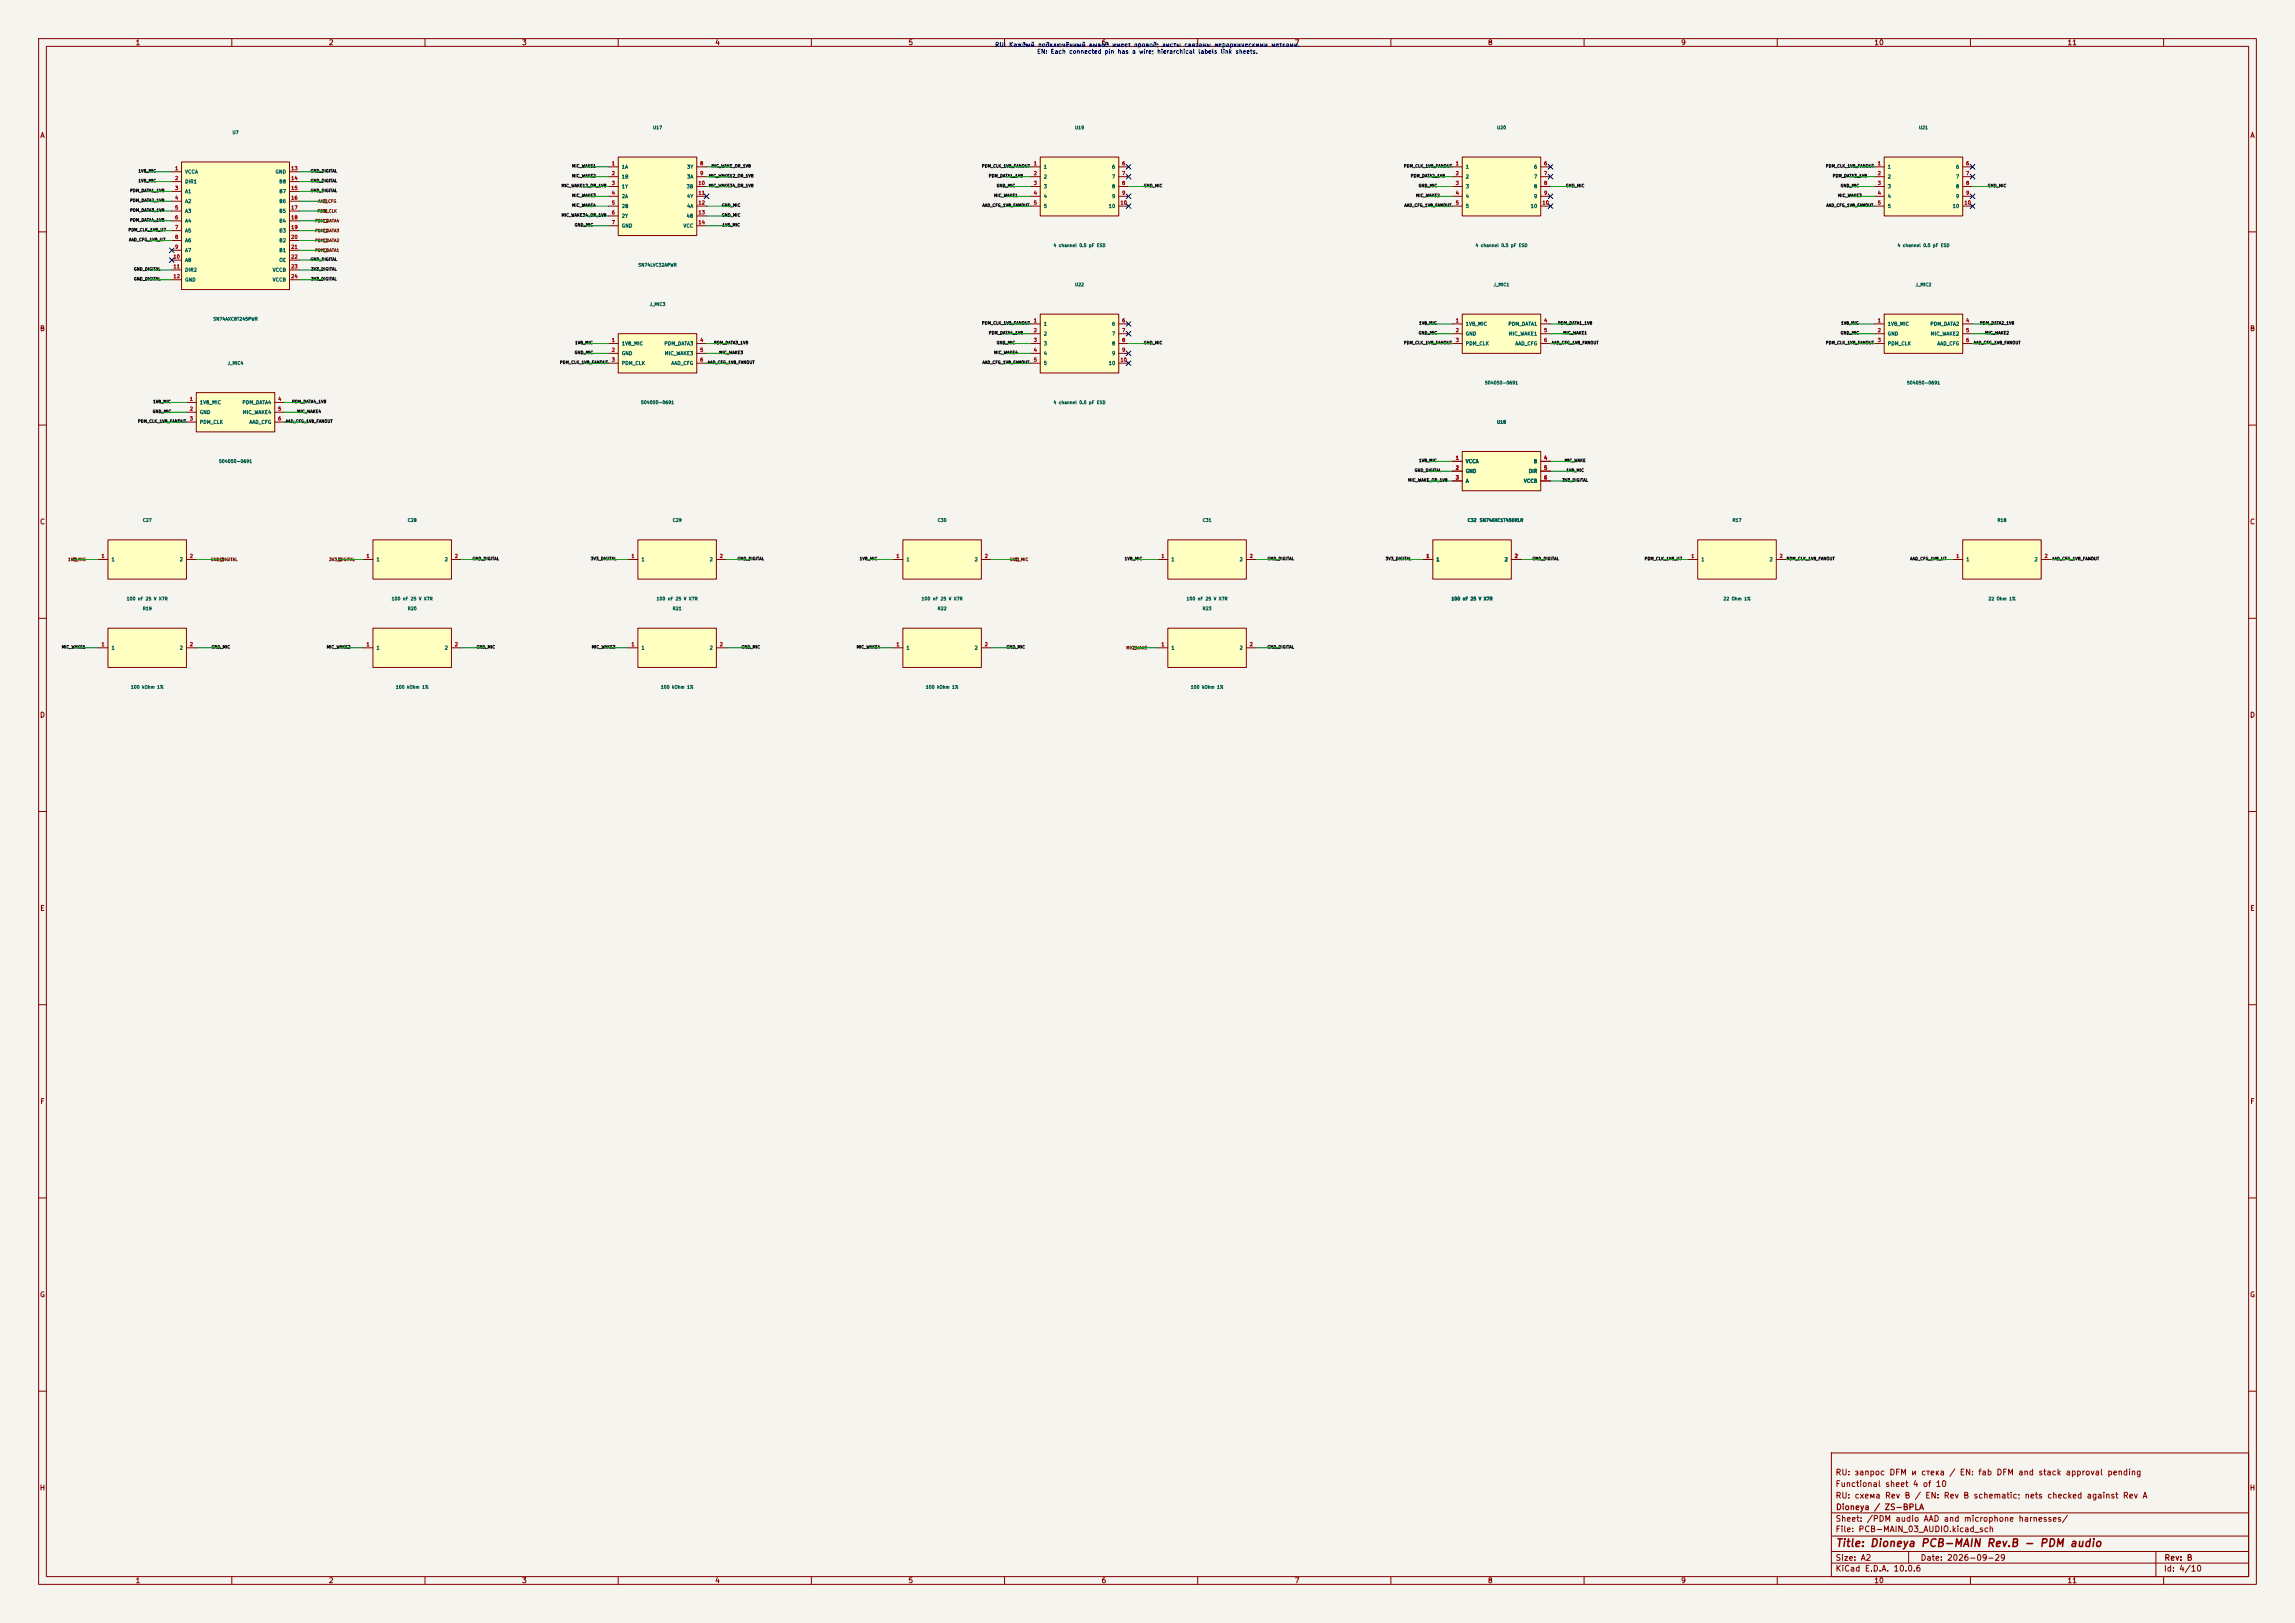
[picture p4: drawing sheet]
<svg xmlns="http://www.w3.org/2000/svg" width="594mm" height="420mm" viewBox="0 0 594 420" stroke-linecap="round" stroke-linejoin="round" font-family="sans-serif">
<defs><g id="words">
<text font-size="2" fill="#840000" x="475" y="400.8">Title: Dioneya PCB-MAIN Rev.B - PDM audio</text>
<g font-size="1.5" fill="#840000">
<text x="475" y="382.1">RU: запрос DFM и стека / EN: fab DFM and stack approval pending</text>
<text x="475" y="388.1">RU: схема Rev B / EN: Rev B schematic; nets checked against Rev A</text>
<text x="475" y="385.1">Functional sheet 4 of 10</text>
<text x="475" y="394.1">Sheet: /PDM audio AAD and microphone harnesses/</text>
<text x="475.1" y="391.1">Dioneya / ZS-BPLA</text>
<text x="475" y="396.8">File: PCB-MAIN_03_AUDIO.kicad_sch</text>
<text x="475" y="407">KiCad E.D.A. 10.0.6</text>
<text x="475" y="404.2">Size: A2</text>
<text x="497" y="404.2">Date: 2026-09-29</text>
<text x="560" y="407">Id: 4/10</text>
<text x="560.1" y="404.2">Rev: B</text>
</g>
<g font-size="1.3" fill="#840000">
<text x="35" y="12">1</text>
<text x="85" y="12">2</text>
<text x="135" y="12">3</text>
<text x="185" y="12">4</text>
<text x="235" y="12">5</text>
<text x="285" y="12">6</text>
<text x="335" y="12">7</text>
<text x="385" y="12">8</text>
<text x="435" y="12">9</text>
<text x="485" y="12">10</text>
<text x="535" y="12">11</text>
<text x="10.3" y="36">A</text>
<text x="582.3" y="36">A</text>
<text x="10.2" y="86">B</text>
<text x="582.2" y="86">B</text>
<text x="10.2" y="136">C</text>
<text x="582.2" y="136">C</text>
<text x="10.2" y="186">D</text>
<text x="582.2" y="186">D</text>
<text x="10.3" y="236">E</text>
<text x="582.3" y="236">E</text>
<text x="10.3" y="286">F</text>
<text x="582.3" y="286">F</text>
<text x="10.2" y="336">G</text>
<text x="582.2" y="336">G</text>
<text x="10.2" y="386">H</text>
<text x="582.2" y="386">H</text>
<text x="35" y="410">1</text>
<text x="85" y="410">2</text>
<text x="135" y="410">3</text>
<text x="185" y="410">4</text>
<text x="235" y="410">5</text>
<text x="285" y="410">6</text>
<text x="335" y="410">7</text>
<text x="385" y="410">8</text>
<text x="435" y="410">9</text>
<text x="485" y="410">10</text>
<text x="535" y="410">11</text>
</g>
<g font-size="1.1" fill="#0000c2">
<text x="257.4" y="12.4">RU: Каждый подключённый вывод имеет провод; листы связаны иерархическими метками.</text>
<text x="268.3" y="14.2">EN: Each connected pin has a wire; hierarchical labels link sheets.</text>
</g>
<g font-size=".9" fill="#a90000">
<text x="45.2" y="44.2">1</text>
<text x="45.2" y="46.8">2</text>
<text x="75.3" y="44.2">13</text>
<text x="75.3" y="46.8">14</text>
<text x="158.2" y="43">1</text>
<text x="158.2" y="45.5">2</text>
<text x="181.1" y="43">8</text>
<text x="181.1" y="45.5">9</text>
<text x="267.5" y="43">1</text>
<text x="267.5" y="45.5">2</text>
<text x="290.3" y="43">6</text>
<text x="290.3" y="45.5">7</text>
<text x="376.7" y="43">1</text>
<text x="376.7" y="45.5">2</text>
<text x="399.5" y="43">6</text>
<text x="399.5" y="45.5">7</text>
<text x="485.9" y="43">1</text>
<text x="485.9" y="45.5">2</text>
<text x="508.8" y="43">6</text>
<text x="508.8" y="45.5">7</text>
<text x="45.2" y="49.3">3</text>
<text x="45.2" y="51.9">4</text>
<text x="75.3" y="49.3">15</text>
<text x="75.3" y="51.9">16</text>
<text x="158.2" y="48.1">3</text>
<text x="158.2" y="50.6">4</text>
<text x="158.2" y="53.1">5</text>
<text x="180.7" y="48.1">10</text>
<text x="180.7" y="50.6">11</text>
<text x="180.7" y="53.1">12</text>
<text x="267.5" y="48.1">3</text>
<text x="267.5" y="50.6">4</text>
<text x="267.5" y="53.1">5</text>
<text x="289.9" y="53.1">10</text>
<text x="290.3" y="48.1">8</text>
<text x="290.3" y="50.6">9</text>
<text x="376.7" y="48.1">3</text>
<text x="376.7" y="50.6">4</text>
<text x="376.7" y="53.1">5</text>
<text x="399.1" y="53.1">10</text>
<text x="399.5" y="48.1">8</text>
<text x="399.5" y="50.6">9</text>
<text x="485.9" y="48.1">3</text>
<text x="485.9" y="50.6">4</text>
<text x="485.9" y="53.1">5</text>
<text x="508.3" y="53.1">10</text>
<text x="508.8" y="48.1">8</text>
<text x="508.8" y="50.6">9</text>
<text x="45.2" y="54.4">5</text>
<text x="45.2" y="56.9">6</text>
<text x="45.2" y="59.5">7</text>
<text x="75.3" y="54.4">17</text>
<text x="75.3" y="56.9">18</text>
<text x="75.3" y="59.5">19</text>
<text x="158.2" y="55.7">6</text>
<text x="158.2" y="58.2">7</text>
<text x="180.7" y="55.7">13</text>
<text x="180.7" y="58.2">14</text>
<text x="45.2" y="62">8</text>
<text x="45.2" y="64.6">9</text>
<text x="75.3" y="62">20</text>
<text x="75.3" y="64.6">21</text>
<text x="44.8" y="67.1">10</text>
<text x="44.8" y="69.6">11</text>
<text x="75.3" y="67.1">22</text>
<text x="75.3" y="69.6">23</text>
<text x="44.8" y="72.2">12</text>
<text x="75.3" y="72.2">24</text>
<text x="267.5" y="83.6">1</text>
<text x="290.3" y="83.6">6</text>
<text x="376.7" y="83.6">1</text>
<text x="399.5" y="83.6">4</text>
<text x="485.9" y="83.6">1</text>
<text x="508.8" y="83.6">4</text>
<text x="158.2" y="88.7">1</text>
<text x="181.1" y="88.7">4</text>
<text x="267.5" y="86.2">2</text>
<text x="267.5" y="88.7">3</text>
<text x="290.3" y="86.2">7</text>
<text x="290.3" y="88.7">8</text>
<text x="376.7" y="86.2">2</text>
<text x="376.7" y="88.7">3</text>
<text x="399.5" y="86.2">5</text>
<text x="399.5" y="88.7">6</text>
<text x="485.9" y="86.2">2</text>
<text x="485.9" y="88.7">3</text>
<text x="508.8" y="86.2">5</text>
<text x="508.8" y="88.7">6</text>
<text x="158.2" y="91.2">2</text>
<text x="158.2" y="93.8">3</text>
<text x="181.1" y="91.2">5</text>
<text x="181.1" y="93.8">6</text>
<text x="267.5" y="91.2">4</text>
<text x="267.5" y="93.8">5</text>
<text x="289.9" y="93.8">10</text>
<text x="290.3" y="91.2">9</text>
<text x="49" y="103.9">1</text>
<text x="49" y="106.5">2</text>
<text x="71.9" y="103.9">4</text>
<text x="71.9" y="106.5">5</text>
<text x="49" y="109">3</text>
<text x="71.9" y="109">6</text>
<text x="376.7" y="119.2">1</text>
<text x="399.5" y="119.2">4</text>
<text x="376.7" y="121.7">2</text>
<text x="376.7" y="124.3">3</text>
<text x="399.5" y="121.7">5</text>
<text x="399.5" y="124.3">6</text>
<text x="26.2" y="144.6">1</text>
<text x="49" y="144.6">2</text>
<text x="94.7" y="144.6">1</text>
<text x="117.6" y="144.6">2</text>
<text x="163.3" y="144.6">1</text>
<text x="186.2" y="144.6">2</text>
<text x="231.9" y="144.6">1</text>
<text x="254.8" y="144.6">2</text>
<text x="300.5" y="144.6">1</text>
<text x="323.3" y="144.6">2</text>
<text x="369.1" y="144.6">1</text>
<text x="391.9" y="144.6">2</text>
<text x="437.6" y="144.6">1</text>
<text x="460.5" y="144.6">2</text>
<text x="506.2" y="144.6">1</text>
<text x="529.1" y="144.6">2</text>
<text x="26.2" y="167.4">1</text>
<text x="49" y="167.4">2</text>
<text x="94.7" y="167.4">1</text>
<text x="117.6" y="167.4">2</text>
<text x="163.3" y="167.4">1</text>
<text x="186.2" y="167.4">2</text>
<text x="231.9" y="167.4">1</text>
<text x="254.8" y="167.4">2</text>
<text x="300.5" y="167.4">1</text>
<text x="323.3" y="167.4">2</text>
</g>
<g font-size=".9" fill="#006464">
<text x="47.8" y="45.1">VCCA</text>
<text x="47.8" y="47.7">DIR1</text>
<text x="71.2" y="45.1">GND</text>
<text x="72.2" y="47.7">B8</text>
<text x="160.8" y="43.9">1A</text>
<text x="160.8" y="46.4">1B</text>
<text x="177.7" y="43.9">3Y</text>
<text x="177.7" y="46.4">3A</text>
<text x="270.1" y="43.9">1</text>
<text x="270.1" y="46.4">2</text>
<text x="287.7" y="43.9">6</text>
<text x="287.7" y="46.4">7</text>
<text x="379.3" y="43.9">1</text>
<text x="379.3" y="46.4">2</text>
<text x="396.9" y="43.9">6</text>
<text x="396.9" y="46.4">7</text>
<text x="488.5" y="43.9">1</text>
<text x="488.5" y="46.4">2</text>
<text x="506.2" y="43.9">6</text>
<text x="506.2" y="46.4">7</text>
<text x="47.8" y="50.2">A1</text>
<text x="47.8" y="52.8">A2</text>
<text x="72.2" y="50.2">B7</text>
<text x="72.2" y="52.8">B6</text>
<text x="160.8" y="48.9">1Y</text>
<text x="160.8" y="51.5">2A</text>
<text x="177.6" y="48.9">3B</text>
<text x="177.7" y="51.5">4Y</text>
<text x="270.1" y="48.9">3</text>
<text x="270.1" y="51.5">4</text>
<text x="287.7" y="48.9">8</text>
<text x="287.7" y="51.5">9</text>
<text x="379.3" y="48.9">3</text>
<text x="379.3" y="51.5">4</text>
<text x="396.9" y="48.9">8</text>
<text x="396.9" y="51.5">9</text>
<text x="488.5" y="48.9">3</text>
<text x="488.5" y="51.5">4</text>
<text x="506.2" y="48.9">8</text>
<text x="506.2" y="51.5">9</text>
<text x="47.8" y="55.3">A3</text>
<text x="47.8" y="57.8">A4</text>
<text x="72.2" y="55.3">B5</text>
<text x="72.2" y="57.8">B4</text>
<text x="160.8" y="54">2B</text>
<text x="160.8" y="56.6">2Y</text>
<text x="160.8" y="59.1">GND</text>
<text x="176.8" y="59.1">VCC</text>
<text x="177.6" y="56.6">4B</text>
<text x="177.7" y="54">4A</text>
<text x="270.1" y="54">5</text>
<text x="286.9" y="54">10</text>
<text x="379.3" y="54">5</text>
<text x="396.1" y="54">10</text>
<text x="488.5" y="54">5</text>
<text x="505.3" y="54">10</text>
<text x="47.8" y="60.4">A5</text>
<text x="47.8" y="62.9">A6</text>
<text x="47.8" y="65.5">A7</text>
<text x="72.2" y="60.4">B3</text>
<text x="72.2" y="62.9">B2</text>
<text x="72.2" y="65.5">B1</text>
<text x="47.8" y="68">A8</text>
<text x="47.8" y="70.5">DIR2</text>
<text x="70.5" y="70.5">VCCB</text>
<text x="72.2" y="68">OE</text>
<text x="47.8" y="73.1">GND</text>
<text x="70.5" y="73.1">VCCB</text>
<text x="160.8" y="89.6">1V8_MIC</text>
<text x="171.8" y="89.6">PDM_DATA3</text>
<text x="270.1" y="84.5">1</text>
<text x="270.1" y="87">2</text>
<text x="270.1" y="89.6">3</text>
<text x="287.7" y="84.5">6</text>
<text x="287.7" y="87">7</text>
<text x="287.7" y="89.6">8</text>
<text x="379.3" y="84.5">1V8_MIC</text>
<text x="379.3" y="87">GND</text>
<text x="379.3" y="89.6">PDM_CLK</text>
<text x="390.3" y="84.5">PDM_DATA1</text>
<text x="390.4" y="87">MIC_WAKE1</text>
<text x="392.1" y="89.6">AAD_CFG</text>
<text x="488.5" y="84.5">1V8_MIC</text>
<text x="488.5" y="87">GND</text>
<text x="488.5" y="89.6">PDM_CLK</text>
<text x="499.5" y="84.5">PDM_DATA2</text>
<text x="499.6" y="87">MIC_WAKE2</text>
<text x="501.3" y="89.6">AAD_CFG</text>
<text x="160.8" y="92.1">GND</text>
<text x="160.8" y="94.7">PDM_CLK</text>
<text x="171.9" y="92.1">MIC_WAKE3</text>
<text x="173.6" y="94.7">AAD_CFG</text>
<text x="270.1" y="92.1">4</text>
<text x="270.1" y="94.7">5</text>
<text x="286.9" y="94.7">10</text>
<text x="287.7" y="92.1">9</text>
<text x="51.6" y="104.8">1V8_MIC</text>
<text x="51.6" y="107.4">GND</text>
<text x="62.6" y="104.8">PDM_DATA4</text>
<text x="62.7" y="107.4">MIC_WAKE4</text>
<text x="51.6" y="109.9">PDM_CLK</text>
<text x="64.4" y="109.9">AAD_CFG</text>
<text x="379.3" y="120.1">VCCA</text>
<text x="379.3" y="122.6">GND</text>
<text x="379.3" y="125.1">A</text>
<text x="394.3" y="125.1">VCCB</text>
<text x="395.6" y="122.6">DIR</text>
<text x="396.9" y="120.1">B</text>
<text x="28.8" y="145.5">1</text>
<text x="46.4" y="145.5">2</text>
<text x="97.3" y="145.5">1</text>
<text x="115" y="145.5">2</text>
<text x="165.9" y="145.5">1</text>
<text x="183.6" y="145.5">2</text>
<text x="234.5" y="145.5">1</text>
<text x="252.2" y="145.5">2</text>
<text x="303.1" y="145.5">1</text>
<text x="320.7" y="145.5">2</text>
<text x="371.7" y="145.5">1</text>
<text x="389.3" y="145.5">2</text>
<text x="440.2" y="145.5">1</text>
<text x="457.9" y="145.5">2</text>
<text x="508.8" y="145.5">1</text>
<text x="526.5" y="145.5">2</text>
<text x="28.8" y="168.3">1</text>
<text x="46.4" y="168.3">2</text>
<text x="97.3" y="168.3">1</text>
<text x="115" y="168.3">2</text>
<text x="165.9" y="168.3">1</text>
<text x="183.6" y="168.3">2</text>
<text x="234.5" y="168.3">1</text>
<text x="252.2" y="168.3">2</text>
<text x="303.1" y="168.3">1</text>
<text x="320.7" y="168.3">2</text>
</g>
<g font-size=".8" fill="#006464">
<text x="60.1" y="34.9">U7</text>
<text x="168.9" y="33.6">U17</text>
<text x="278.1" y="33.6">U19</text>
<text x="387.4" y="33.6">U20</text>
<text x="496.6" y="33.6">U21</text>
<text x="272.6" y="64.1">4 channel 0.5 pF ESD</text>
<text x="381.8" y="64.1">4 channel 0.5 pF ESD</text>
<text x="491" y="64.1">4 channel 0.5 pF ESD</text>
<text x="165.1" y="69.2">SN74LVC32APWR</text>
<text x="278.1" y="74.3">U22</text>
<text x="386.5" y="74.3">J_MIC1</text>
<text x="495.7" y="74.3">J_MIC2</text>
<text x="55.1" y="83.2">SN74AXC8T245PWR</text>
<text x="168.1" y="79.3">J_MIC3</text>
<text x="58.8" y="94.6">J_MIC4</text>
<text x="384.2" y="99.7">504050-0691</text>
<text x="493.5" y="99.7">504050-0691</text>
<text x="165.8" y="104.7">504050-0691</text>
<text x="272.6" y="104.7">4 channel 0.5 pF ESD</text>
<text x="387.4" y="109.8">U18</text>
<text x="56.6" y="120">504050-0691</text>
<text x="36.9" y="135.2">C27</text>
<text x="105.4" y="135.2">C28</text>
<text x="174" y="135.2">C29</text>
<text x="242.6" y="135.2">C30</text>
<text x="311.2" y="135.2">C31</text>
<text x="379.8" y="135.2">C32</text>
<text x="382.9" y="135.2">SN74AXC1T45DRLR</text>
<text x="448.3" y="135.2">R17</text>
<text x="516.9" y="135.2">R18</text>
<text x="32.7" y="155.5">100 nF 25 V X7R</text>
<text x="101.3" y="155.5">100 nF 25 V X7R</text>
<text x="169.8" y="155.5">100 nF 25 V X7R</text>
<text x="238.4" y="155.5">100 nF 25 V X7R</text>
<text x="307" y="155.5">100 nF 25 V X7R</text>
<text x="375.6" y="155.5">100 nF 25 V X7R</text>
<text x="446" y="155.5">22 Ohm 1%</text>
<text x="514.6" y="155.5">22 Ohm 1%</text>
<text x="36.9" y="158.1">R19</text>
<text x="105.4" y="158.1">R20</text>
<text x="174" y="158.1">R21</text>
<text x="242.6" y="158.1">R22</text>
<text x="311.2" y="158.1">R23</text>
<text x="33.8" y="178.4">100 kOhm 1%</text>
<text x="102.4" y="178.4">100 kOhm 1%</text>
<text x="171" y="178.4">100 kOhm 1%</text>
<text x="239.5" y="178.4">100 kOhm 1%</text>
<text x="308.1" y="178.4">100 kOhm 1%</text>
</g>
<g font-size=".8" fill="#0f0f0f">
<text x="35.7" y="44.8">1V8_MIC</text>
<text x="35.7" y="47.3">1V8_MIC</text>
<text x="80.3" y="44.8">GND_DIGITAL</text>
<text x="80.3" y="47.3">GND_DIGITAL</text>
<text x="148" y="43.5">MIC_WAKE1</text>
<text x="148" y="46.1">MIC_WAKE2</text>
<text x="183.3" y="46.1">MIC_WAKE12_OR_1V8</text>
<text x="184" y="43.5">MIC_WAKE_OR_1V8</text>
<text x="254" y="43.5">PDM_CLK_1V8_FANOUT</text>
<text x="255.8" y="46.1">PDM_DATA1_1V8</text>
<text x="363.3" y="43.5">PDM_CLK_1V8_FANOUT</text>
<text x="365" y="46.1">PDM_DATA2_1V8</text>
<text x="472.5" y="43.5">PDM_CLK_1V8_FANOUT</text>
<text x="474.3" y="46.1">PDM_DATA3_1V8</text>
<text x="33.6" y="49.9">PDM_DATA1_1V8</text>
<text x="33.6" y="52.4">PDM_DATA2_1V8</text>
<text x="80.3" y="49.9">GND_DIGITAL</text>
<text x="145.2" y="48.6">MIC_WAKE12_OR_1V8</text>
<text x="148" y="53.7">MIC_WAKE4</text>
<text x="148" y="51.2">MIC_WAKE3</text>
<text x="183.3" y="48.6">MIC_WAKE34_OR_1V8</text>
<text x="186.7" y="53.7">GND_MIC</text>
<text x="254.2" y="53.7">AAD_CFG_1V8_FANOUT</text>
<text x="257.2" y="51.2">MIC_WAKE1</text>
<text x="257.9" y="48.6">GND_MIC</text>
<text x="296" y="48.6">GND_MIC</text>
<text x="363.4" y="53.7">AAD_CFG_1V8_FANOUT</text>
<text x="366.4" y="51.2">MIC_WAKE2</text>
<text x="367.1" y="48.6">GND_MIC</text>
<text x="405.2" y="48.6">GND_MIC</text>
<text x="472.6" y="53.7">AAD_CFG_1V8_FANOUT</text>
<text x="475.6" y="51.2">MIC_WAKE3</text>
<text x="476.3" y="48.6">GND_MIC</text>
<text x="514.4" y="48.6">GND_MIC</text>
<text x="33.6" y="55">PDM_DATA3_1V8</text>
<text x="33.6" y="57.5">PDM_DATA4_1V8</text>
<text x="145.2" y="56.2">MIC_WAKE34_OR_1V8</text>
<text x="148.6" y="58.8">GND_MIC</text>
<text x="186.7" y="56.2">GND_MIC</text>
<text x="186.9" y="58.8">1V8_MIC</text>
<text x="33.2" y="60">PDM_CLK_1V8_U7</text>
<text x="33.3" y="62.6">AAD_CFG_1V8_U7</text>
<text x="34.6" y="70.2">GND_DIGITAL</text>
<text x="80.3" y="67.7">GND_DIGITAL</text>
<text x="80.4" y="70.2">3V3_DIGITAL</text>
<text x="34.6" y="72.7">GND_DIGITAL</text>
<text x="80.4" y="72.7">3V3_DIGITAL</text>
<text x="148.8" y="89.3">1V8_MIC</text>
<text x="184.7" y="89.3">PDM_DATA3_1V8</text>
<text x="254" y="84.2">PDM_CLK_1V8_FANOUT</text>
<text x="255.8" y="86.7">PDM_DATA4_1V8</text>
<text x="257.9" y="89.3">GND_MIC</text>
<text x="296" y="89.3">GND_MIC</text>
<text x="363.3" y="89.3">PDM_CLK_1V8_FANOUT</text>
<text x="367.1" y="86.7">GND_MIC</text>
<text x="367.2" y="84.2">1V8_MIC</text>
<text x="401.5" y="89.3">AAD_CFG_1V8_FANOUT</text>
<text x="403.1" y="84.2">PDM_DATA1_1V8</text>
<text x="404.5" y="86.7">MIC_WAKE1</text>
<text x="472.5" y="89.3">PDM_CLK_1V8_FANOUT</text>
<text x="476.3" y="86.7">GND_MIC</text>
<text x="476.4" y="84.2">1V8_MIC</text>
<text x="510.7" y="89.3">AAD_CFG_1V8_FANOUT</text>
<text x="512.4" y="84.2">PDM_DATA2_1V8</text>
<text x="513.7" y="86.7">MIC_WAKE2</text>
<text x="144.8" y="94.3">PDM_CLK_1V8_FANOUT</text>
<text x="148.6" y="91.8">GND_MIC</text>
<text x="183.1" y="94.3">AAD_CFG_1V8_FANOUT</text>
<text x="186.1" y="91.8">MIC_WAKE3</text>
<text x="254.2" y="94.3">AAD_CFG_1V8_FANOUT</text>
<text x="257.2" y="91.8">MIC_WAKE4</text>
<text x="39.4" y="107">GND_MIC</text>
<text x="39.5" y="104.5">1V8_MIC</text>
<text x="75.5" y="104.5">PDM_DATA4_1V8</text>
<text x="76.8" y="107">MIC_WAKE4</text>
<text x="35.6" y="109.6">PDM_CLK_1V8_FANOUT</text>
<text x="73.8" y="109.6">AAD_CFG_1V8_FANOUT</text>
<text x="367.2" y="119.7">1V8_MIC</text>
<text x="404.9" y="119.7">MIC_WAKE</text>
<text x="364.4" y="124.8">MIC_WAKE_OR_1V8</text>
<text x="366" y="122.3">GND_DIGITAL</text>
<text x="404.3" y="124.8">3V3_DIGITAL</text>
<text x="405.3" y="122.3">1V8_MIC</text>
<text x="122.2" y="145.1">GND_DIGITAL</text>
<text x="152.8" y="145.1">3V3_DIGITAL</text>
<text x="190.8" y="145.1">GND_DIGITAL</text>
<text x="222.4" y="145.1">1V8_MIC</text>
<text x="291" y="145.1">1V8_MIC</text>
<text x="327.9" y="145.1">GND_DIGITAL</text>
<text x="358.5" y="145.1">3V3_DIGITAL</text>
<text x="396.5" y="145.1">GND_DIGITAL</text>
<text x="425.6" y="145.1">PDM_CLK_1V8_U7</text>
<text x="462.3" y="145.1">PDM_CLK_1V8_FANOUT</text>
<text x="494.3" y="145.1">AAD_CFG_1V8_U7</text>
<text x="531" y="145.1">AAD_CFG_1V8_FANOUT</text>
<text x="15.9" y="168">MIC_WAKE1</text>
<text x="54.7" y="168">GND_MIC</text>
<text x="84.5" y="168">MIC_WAKE2</text>
<text x="123.2" y="168">GND_MIC</text>
<text x="153" y="168">MIC_WAKE3</text>
<text x="191.8" y="168">GND_MIC</text>
<text x="221.6" y="168">MIC_WAKE4</text>
<text x="260.4" y="168">GND_MIC</text>
<text x="327.9" y="168">GND_DIGITAL</text>
</g>
<g font-size=".8" fill="#725600">
<text x="82.2" y="52.6">AAD_CFG</text>
<text x="81.5" y="57.7">PDM_DATA4</text>
<text x="82.1" y="55.2">PDM_CLK</text>
<text x="81.5" y="60.3">PDM_DATA3</text>
<text x="81.5" y="62.8">PDM_DATA2</text>
<text x="81.5" y="65.3">PDM_DATA1</text>
<text x="17.5" y="145.3">1V8_MIC</text>
<text x="54.5" y="145.3">GND_DIGITAL</text>
<text x="85.1" y="145.3">3V3_DIGITAL</text>
<text x="261.3" y="145.3">GND_MIC</text>
<text x="291.4" y="168.2">MIC_WAKE</text>
</g>
</g></defs>
<path d="M0 0h594v420h-594z" fill="#f5f4ef" stroke="#f5f4ef" stroke-width=".26"/>
<g fill="none" stroke="#840000" stroke-width=".26">
<path d="M10 10h574v400h-574zM12 12h570v396h-570zM60 10v2M110 10v2M160 10v2M210 10v2M260 10v2M310 10v2M360 10v2M410 10v2M460 10v2M510 10v2"/>
<path d="M560 10v2M10 60h2M582 60h2M10 110h2M582 110h2M10 160h2M582 160h2M10 210h2M582 210h2M10 260h2M582 260h2M10 310h2"/>
<path d="M582 310h2M10 360h2M474 376h108v32h-108zM582 360h2M474 397.5h108M474 391.5h108M60 408v2M110 408v2M160 408v2M210 408v2M260 408v2M310 408v2"/>
<path d="M360 408v2M410 408v2M460 408v2M474 404.5h108M474 401.5h108M494 401.5v3M510 408v2M558 401.5v6.5M560 408v2"/>
</g>
<path d="M378.5 116.8h20.3v10.2h-20.3z" fill="#ffffc2"/>
<path d="M375.9 119.4h2.6M378.5 116.8h20.3v10.2h-20.3zM398.8 119.4h2.5M375.9 121.9h2.6M375.9 124.5h2.6M398.8 121.9h2.5M398.8 124.5h2.5" fill="none" stroke="#840000" stroke-width=".26"/>
<path d="M27.9 162.6h20.4v10.1h-20.4z" fill="#ffffc2"/>
<path d="M25.4 167.6h2.5M27.9 162.6h20.4v10.1h-20.4zM48.3 167.6h2.5" fill="none" stroke="#840000" stroke-width=".26"/>
<path d="M165.1 139.7h20.3v10.2h-20.3z" fill="#ffffc2"/>
<path d="M165.1 139.7h20.3v10.2h-20.3zM162.6 144.8h2.5M185.4 144.8h2.6" fill="none" stroke="#840000" stroke-width=".26"/>
<path d="M165.1 162.6h20.3v10.1h-20.3z" fill="#ffffc2"/>
<path d="M162.6 167.6h2.5M165.1 162.6h20.3v10.1h-20.3zM185.4 167.6h2.6" fill="none" stroke="#840000" stroke-width=".26"/>
<path d="M50.8 101.6h20.3v10.2h-20.3z" fill="#ffffc2"/>
<path d="M48.3 104.1h2.5M48.3 106.7h2.5M48.3 109.2h2.5M50.8 101.6h20.3v10.2h-20.3zM71.1 104.1h2.6M71.1 106.7h2.6M71.1 109.2h2.6" fill="none" stroke="#840000" stroke-width=".26"/>
<path d="M370.8 139.7h20.4v10.2h-20.4z" fill="#ffffc2"/>
<path d="M370.8 139.7h20.4v10.2h-20.4zM368.3 144.8h2.5M391.2 144.8h2.5" fill="none" stroke="#840000" stroke-width=".26"/>
<path d="M269.2 40.6h20.4v15.3h-20.4z" fill="#ffffc2"/>
<path d="M266.7 43.2h2.5M266.7 45.7h2.5M266.7 48.3h2.5M266.7 50.8h2.5M266.7 53.3h2.5M269.2 40.6h20.4v15.3h-20.4zM289.6 43.2h2.5M289.6 45.7h2.5M289.6 48.3h2.5M289.6 50.8h2.5M289.6 53.3h2.5" fill="none" stroke="#840000" stroke-width=".26"/>
<path d="M47 41.9h27.9v33h-27.9z" fill="#ffffc2"/>
<g fill="none" stroke="#840000" stroke-width=".26">
<path d="M44.4 44.5h2.6M44.4 47h2.6M44.4 49.5h2.6M44.4 52.1h2.6M44.4 54.6h2.6M44.4 57.2h2.6M44.4 59.7h2.6M47 41.9h27.9v33h-27.9zM74.9 44.5h2.6M74.9 47h2.6M74.9 49.5h2.6M74.9 52.1h2.6"/>
<path d="M74.9 54.6h2.6M74.9 57.2h2.6M74.9 59.7h2.6M44.4 62.2h2.6M44.4 64.8h2.6M44.4 67.3h2.6M44.4 69.9h2.6M44.4 72.4h2.6M74.9 62.2h2.6M74.9 64.8h2.6M74.9 67.3h2.6M74.9 69.9h2.6"/>
<path d="M74.9 72.4h2.6"/>
</g>
<path d="M439.4 139.7h20.3v10.2h-20.3z" fill="#ffffc2"/>
<path d="M439.4 139.7h20.3v10.2h-20.3zM436.9 144.8h2.5M459.7 144.8h2.6" fill="none" stroke="#840000" stroke-width=".26"/>
<path d="M378.5 81.3h20.3v10.1h-20.3z" fill="#ffffc2"/>
<path d="M375.9 83.8h2.6M375.9 86.4h2.6M375.9 88.9h2.6M378.5 81.3h20.3v10.1h-20.3zM398.8 83.8h2.5M398.8 86.4h2.5M398.8 88.9h2.5" fill="none" stroke="#840000" stroke-width=".26"/>
<path d="M160 40.6h20.3v20.4h-20.3z" fill="#ffffc2"/>
<g fill="none" stroke="#840000" stroke-width=".26">
<path d="M157.5 43.2h2.5M157.5 45.7h2.5M157.5 48.3h2.5M157.5 50.8h2.5M157.5 53.3h2.5M157.5 55.9h2.5M157.5 58.4h2.5M160 40.6h20.3v20.4h-20.3zM180.3 43.2h2.6M180.3 45.7h2.6M180.3 48.3h2.6M180.3 50.8h2.6"/>
<path d="M180.3 53.3h2.6M180.3 55.9h2.6M180.3 58.4h2.6"/>
</g>
<path d="M269.2 81.3h20.4v15.2h-20.4z" fill="#ffffc2"/>
<path d="M266.7 83.8h2.5M266.7 86.4h2.5M266.7 88.9h2.5M266.7 91.4h2.5M266.7 94h2.5M269.2 81.3h20.4v15.2h-20.4zM289.6 83.8h2.5M289.6 86.4h2.5M289.6 88.9h2.5M289.6 91.4h2.5M289.6 94h2.5" fill="none" stroke="#840000" stroke-width=".26"/>
<path d="M233.7 139.7h20.3v10.2h-20.3z" fill="#ffffc2"/>
<path d="M233.7 139.7h20.3v10.2h-20.3zM231.1 144.8h2.6M254 144.8h2.5" fill="none" stroke="#840000" stroke-width=".26"/>
<path d="M96.5 162.6h20.3v10.1h-20.3z" fill="#ffffc2"/>
<path d="M94 167.6h2.5M96.5 162.6h20.3v10.1h-20.3zM116.8 167.6h2.6" fill="none" stroke="#840000" stroke-width=".26"/>
<path d="M233.7 162.6h20.3v10.1h-20.3z" fill="#ffffc2"/>
<path d="M231.1 167.6h2.6M233.7 162.6h20.3v10.1h-20.3zM254 167.6h2.5" fill="none" stroke="#840000" stroke-width=".26"/>
<path d="M487.7 40.6h20.3v15.3h-20.3z" fill="#ffffc2"/>
<path d="M485.1 43.2h2.6M485.1 45.7h2.6M485.1 48.3h2.6M485.1 50.8h2.6M485.1 53.3h2.6M487.7 40.6h20.3v15.3h-20.3zM508 43.2h2.5M508 45.7h2.5M508 48.3h2.5M508 50.8h2.5M508 53.3h2.5" fill="none" stroke="#840000" stroke-width=".26"/>
<path d="M487.7 81.3h20.3v10.1h-20.3z" fill="#ffffc2"/>
<path d="M485.1 83.8h2.6M485.1 86.4h2.6M485.1 88.9h2.6M487.7 81.3h20.3v10.1h-20.3zM508 83.8h2.5M508 86.4h2.5M508 88.9h2.5" fill="none" stroke="#840000" stroke-width=".26"/>
<path d="M508 139.7h20.3v10.2h-20.3z" fill="#ffffc2"/>
<path d="M508 139.7h20.3v10.2h-20.3zM505.5 144.8h2.5M528.3 144.8h2.6" fill="none" stroke="#840000" stroke-width=".26"/>
<path d="M302.3 162.6h20.3v10.1h-20.3z" fill="#ffffc2"/>
<path d="M299.7 167.6h2.6M302.3 162.6h20.3v10.1h-20.3zM322.6 167.6h2.5" fill="none" stroke="#840000" stroke-width=".26"/>
<path d="M27.9 139.7h20.4v10.2h-20.4z" fill="#ffffc2"/>
<path d="M27.9 139.7h20.4v10.2h-20.4zM25.4 144.8h2.5M48.3 144.8h2.5" fill="none" stroke="#840000" stroke-width=".26"/>
<path d="M378.5 40.6h20.3v15.3h-20.3z" fill="#ffffc2"/>
<path d="M375.9 43.2h2.6M375.9 45.7h2.6M375.9 48.3h2.6M375.9 50.8h2.6M375.9 53.3h2.6M378.5 40.6h20.3v15.3h-20.3zM398.8 43.2h2.5M398.8 45.7h2.5M398.8 48.3h2.5M398.8 50.8h2.5M398.8 53.3h2.5" fill="none" stroke="#840000" stroke-width=".26"/>
<path d="M96.5 139.7h20.3v10.2h-20.3z" fill="#ffffc2"/>
<path d="M96.5 139.7h20.3v10.2h-20.3zM94 144.8h2.5M116.8 144.8h2.6" fill="none" stroke="#840000" stroke-width=".26"/>
<path d="M302.3 139.7h20.3v10.2h-20.3z" fill="#ffffc2"/>
<path d="M302.3 139.7h20.3v10.2h-20.3zM299.7 144.8h2.6M322.6 144.8h2.5" fill="none" stroke="#840000" stroke-width=".26"/>
<path d="M160 86.4h20.3v10.1h-20.3z" fill="#ffffc2"/>
<g fill="none" stroke="#840000" stroke-width=".26">
<path d="M157.5 88.9h2.5M157.5 91.4h2.5M157.5 94h2.5M160 86.4h20.3v10.1h-20.3zM180.3 88.9h2.6M180.3 91.4h2.6M180.3 94h2.6M375.9 119.4h2.6M398.8 119.4h2.5M375.9 121.9h2.6M375.9 124.5h2.6M398.8 121.9h2.5"/>
<path d="M398.8 124.5h2.5M368.3 144.8h2.5M391.2 144.8h2.5"/>
</g>
<path d="M83.8 56.8h.8v.7h-.8zM83.8 59.3h.8v.8h-.8zM83.8 51.7h.8v.7h-.8zM83.8 54.2h.8v.8h-.8zM83.8 61.9h.8v.7h-.8zM83.8 64.4h.8v.7h-.8zM19 144.4h.8v.8h-.8zM57.1 144.4h.8v.8h-.8zM87.6 144.4h.8v.8h-.8zM262.9 144.4h.7v.8h-.7zM293.4 167.3h.7v.7h-.7z" fill="none" stroke="#725600" stroke-width=".26"/>
<g fill="none" stroke="#009600" stroke-width=".26">
<path d="M38.1 57.2h6.3M38.1 59.7h6.3M38.1 49.5h6.3M38.1 52.1h6.3M38.1 54.6h6.3M38.1 44.5h6.3M38.1 47h6.3M77.5 57.2h6.3M77.5 59.7h6.3M77.5 49.5h6.3M77.5 52.1h6.3M77.5 54.6h6.3"/>
<path d="M77.5 44.5h6.3M77.5 47h6.3M151.1 48.3h6.4M151.1 43.2h6.4M151.1 50.8h6.4M151.1 53.3h6.4M151.1 45.7h6.4M151.1 55.9h6.4M151.1 58.4h6.4M182.9 48.3h6.3M182.9 43.2h6.3M182.9 53.3h6.3"/>
<path d="M182.9 45.7h6.3M182.9 55.9h6.3M182.9 58.4h6.3M260.3 48.3h6.4M260.3 43.2h6.4M260.3 50.8h6.4M260.3 53.3h6.4M260.3 45.7h6.4M292.1 48.3h6.3M369.6 48.3h6.3M369.6 43.2h6.3M369.6 50.8h6.3"/>
<path d="M369.6 53.3h6.3M369.6 45.7h6.3M401.3 48.3h6.4M478.8 48.3h6.3M478.8 43.2h6.3M478.8 50.8h6.3M478.8 53.3h6.3M478.8 45.7h6.3M510.5 48.3h6.4M38.1 62.2h6.3M38.1 69.9h6.3M38.1 72.4h6.3"/>
<path d="M77.5 62.2h6.3M77.5 69.9h6.3M77.5 72.4h6.3M77.5 64.8h6.3M77.5 67.3h6.3M151.1 88.9h6.4M151.1 91.4h6.4M151.1 94h6.4M182.9 88.9h6.3M182.9 91.4h6.3M182.9 94h6.3M260.3 88.9h6.4"/>
<path d="M260.3 91.4h6.4M260.3 94h6.4M260.3 83.8h6.4M260.3 86.4h6.4M292.1 88.9h6.3M369.6 88.9h6.3M369.6 83.8h6.3M369.6 86.4h6.3M401.3 88.9h6.4M401.3 83.8h6.4M401.3 86.4h6.4M478.8 88.9h6.3"/>
<path d="M478.8 83.8h6.3M478.8 86.4h6.3M510.5 88.9h6.4M510.5 83.8h6.4M510.5 86.4h6.4M41.9 104.1h6.4M41.9 106.7h6.4M41.9 109.2h6.4M73.7 104.1h6.3M73.7 106.7h6.3M73.7 109.2h6.3M369.6 119.4h6.3"/>
<path d="M401.3 119.4h6.4M369.6 121.9h6.3M369.6 124.5h6.3M401.3 121.9h6.4M401.3 124.5h6.4M19 144.8h6.4M50.8 144.8h6.3M87.6 144.8h6.4M119.4 144.8h6.3M156.2 144.8h6.4M188 144.8h6.3M224.8 144.8h6.3"/>
<path d="M256.5 144.8h6.4M293.4 144.8h6.3M325.1 144.8h6.4M361.9 144.8h6.4M393.7 144.8h6.3M430.5 144.8h6.4M462.3 144.8h6.3M499.1 144.8h6.4M530.9 144.8h6.3M19 167.6h6.4M50.8 167.6h6.3M87.6 167.6h6.4"/>
<path d="M119.4 167.6h6.3M156.2 167.6h6.4M188 167.6h6.3M224.8 167.6h6.3M256.5 167.6h6.4M293.4 167.6h6.3M325.1 167.6h6.4"/>
</g>
<g fill="none" stroke="#000084" stroke-width=".26">
<path d="M182.3 50.2l1.2 1.2M183.5 50.2l-1.2 1.2M291.5 42.6l1.2 1.2M291.5 52.7l1.2 1.2M291.5 50.2l1.2 1.2M291.5 45.1l1.2 1.2M292.7 42.6l-1.2 1.2M292.7 52.7l-1.2 1.2M292.7 50.2l-1.2 1.2M292.7 45.1l-1.2 1.2M400.7 52.7l1.2 1.2M400.7 50.2l1.2 1.2"/>
<path d="M400.7 45.1l1.2 1.2M400.7 42.6l1.2 1.2M401.9 52.7l-1.2 1.2M401.9 50.2l-1.2 1.2M401.9 45.1l-1.2 1.2M401.9 42.6l-1.2 1.2M509.9 42.6l1.2 1.2M509.9 45.1l1.2 1.2M509.9 50.2l1.2 1.2M509.9 52.7l1.2 1.2M511.1 42.6l-1.2 1.2M511.1 45.1l-1.2 1.2"/>
<path d="M511.1 50.2l-1.2 1.2M511.1 52.7l-1.2 1.2M43.8 66.7l1.3 1.2M43.8 64.2l1.3 1.2M45.1 66.7l-1.3 1.2M45.1 64.2l-1.3 1.2M291.5 83.2l1.2 1.2M291.5 93.4l1.2 1.2M291.5 90.8l1.2 1.2M291.5 85.8l1.2 1.2M292.7 83.2l-1.2 1.2M292.7 93.4l-1.2 1.2"/>
<path d="M292.7 90.8l-1.2 1.2M292.7 85.8l-1.2 1.2"/>
</g>
<use href="#words"/>
</svg>
